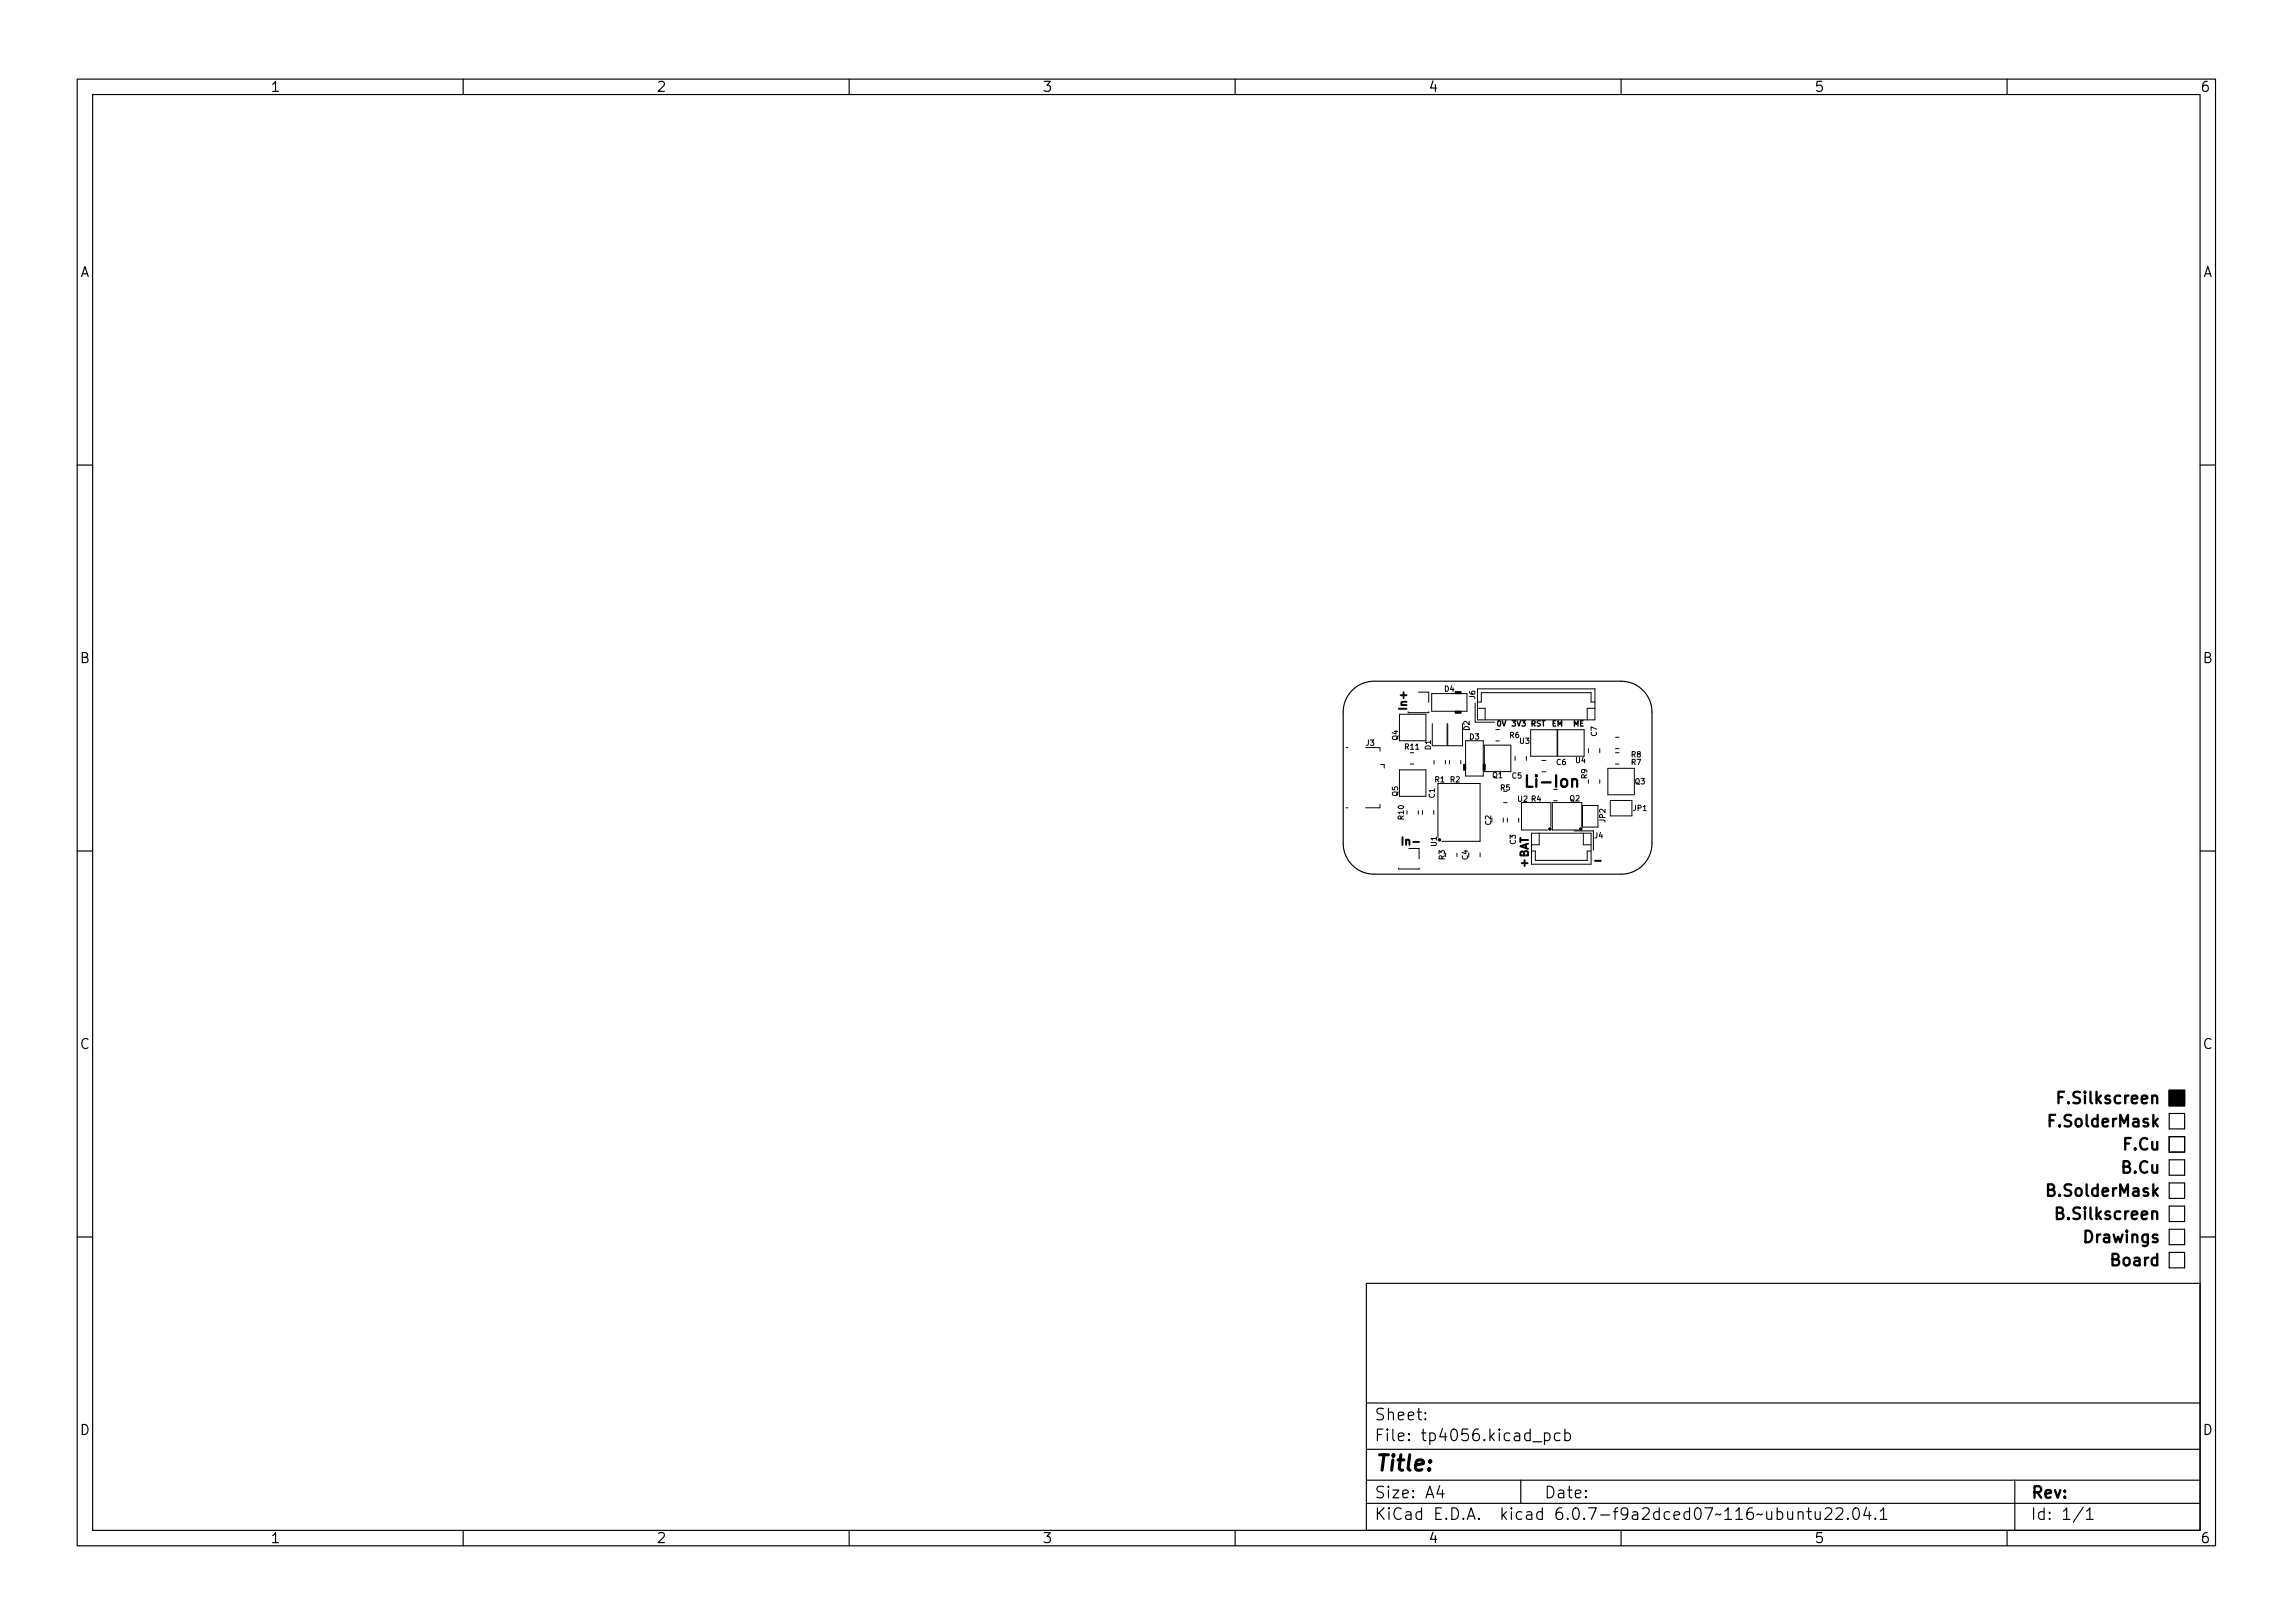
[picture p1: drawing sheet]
<svg xmlns="http://www.w3.org/2000/svg" width="297mm" height="210mm" viewBox="0 0 297 210" stroke-linecap="round" stroke-linejoin="round" font-family="sans-serif">
<defs><g id="words">
<text font-size="2.8" x="178" y="190.6">Title:</text>
<g font-size="2.1">
<text x="197.3" y="102">Li-Ion</text>
<text x="267.7" y="143">F.Silkscreen</text>
<text x="266.4" y="146">F.SolderMask</text>
<text x="275.4" y="149">F.Cu</text>
<text x="266.2" y="155">B.SolderMask</text>
<text x="275.1" y="152">B.Cu</text>
<text x="267.5" y="158">B.Silkscreen</text>
<text x="270.6" y="161">Drawings</text>
<text x="274" y="164">Board</text>
<text x="178" y="184">Sheet:</text>
<text x="178" y="186.7">File: tp4056.kicad_pcb</text>
<text x="178" y="196.9">KiCad E.D.A. kicad 6.0.7-f9a2dced07~116~ubuntu22.04.1</text>
<text x="178" y="194.1">Size: A4</text>
<text x="200" y="194.1">Date:</text>
<text x="263" y="194.1">Rev:</text>
<text x="263" y="196.9">Id: 1/1</text>
</g>
<g font-size="1.8">
<text x="35" y="11.9">1</text>
<text x="85" y="11.9">2</text>
<text x="135" y="11.9">3</text>
<text x="185" y="11.9">4</text>
<text x="235" y="11.9">5</text>
<text x="285" y="11.9">6</text>
<text x="10.3" y="35.9">A</text>
<text x="285.3" y="35.9">A</text>
<text x="10.3" y="85.9">B</text>
<text x="285.3" y="85.9">B</text>
<text x="10.3" y="135.9">C</text>
<text x="285.3" y="135.9">C</text>
<text x="10.3" y="185.9">D</text>
<text x="285.3" y="185.9">D</text>
<text x="35" y="199.9">1</text>
<text x="85" y="199.9">2</text>
<text x="135" y="199.9">3</text>
<text x="185" y="199.9">4</text>
<text x="235" y="199.9">5</text>
<text x="285" y="199.9">6</text>
</g>
<g font-size="1.4">
<text x="182.3" y="91.8" transform="rotate(-90 182.3 91.8)">In+</text>
<text x="181.9" y="109.5">In-</text>
<text x="197.1" y="112.2">+</text>
<text x="198" y="111.2" transform="rotate(-90 198 111.2)">BAT</text>
<text x="206.8" y="111.9">-</text>
</g>
<g font-size="1">
<text x="187.1" y="89.6">D4</text>
<text x="181.1" y="95.9" transform="rotate(-90 181.1 95.9)">Q4</text>
<text x="190.3" y="94.6" transform="rotate(-90 190.3 94.6)">D2</text>
<text x="190.4" y="95.8">D3</text>
<text x="191.1" y="90.5" transform="rotate(-90 191.1 90.5)">J6</text>
<text x="193.9" y="94.1">0V</text>
<text x="195.6" y="95.6">R6</text>
<text x="195.9" y="94.1">3V3 RST</text>
<text x="201" y="94.1">EM</text>
<text x="203.8" y="94.1">ME</text>
<text x="206.8" y="95.4" transform="rotate(-90 206.8 95.4)">C7</text>
<text x="177" y="96.6">J3</text>
<text x="182" y="97.1">R11</text>
<text x="185.3" y="97.1" transform="rotate(-90 185.3 97.1)">D1</text>
<text x="185.9" y="101.3">R1</text>
<text x="187.9" y="101.3">R2</text>
<text x="193.3" y="100.8">Q1</text>
<text x="195.9" y="100.8">C5</text>
<text x="196.9" y="96.3">U3</text>
<text x="201.6" y="99.1">C6</text>
<text x="204.1" y="98.8">U4</text>
<text x="205.6" y="100.9" transform="rotate(-90 205.6 100.9)">R9</text>
<text x="211.3" y="99.1">R7</text>
<text x="211.3" y="98.1">R8</text>
<text x="211.8" y="101.6">Q3</text>
<text x="181.1" y="103.1" transform="rotate(-90 181.1 103.1)">Q5</text>
<text x="181.9" y="106.1" transform="rotate(-90 181.9 106.1)">R10</text>
<text x="185.9" y="103.4" transform="rotate(-90 185.9 103.4)">C1</text>
<text x="193.1" y="106.9" transform="rotate(-90 193.1 106.9)">C2</text>
<text x="194.4" y="102.4">R5</text>
<text x="196.6" y="103.8">U2 R4</text>
<text x="203.3" y="103.8">Q2</text>
<text x="208" y="106.5" transform="rotate(-90 208 106.5)">JP2</text>
<text x="211.6" y="105">JP1</text>
<text x="186.1" y="109.6" transform="rotate(-90 186.1 109.6)">U1</text>
<text x="187.1" y="111.4" transform="rotate(-90 187.1 111.4)">R3</text>
<text x="190.1" y="111.4" transform="rotate(-90 190.1 111.4)">C4</text>
<text x="196.3" y="109.4" transform="rotate(-90 196.3 109.4)">C3</text>
<text x="206.6" y="108.6">J4</text>
</g>
</g></defs>
<g fill="none" stroke="#000" stroke-width=".15">
<path d="M10 10.2h277v190.1h-277zM12 12.2h273v186.1h-273zM60 10.2v2M110 10.2v2M160 10.2v2M210 10.2v2M260 10.2v2M10 60.2h2M285 60.2h2M175.2 89.4a4 4 0 0 1 2.8-1.2h32a4 4 0 0 1 4 4v17a4 4 0 0 1-4 4h-32a4 4 0 0 1-4-4v-17a4 4 0 0 1 1.2-2.8zM10 110.2h2M285 110.2h2"/>
<path d="M281 141.2h2v2h-2zM281 144.2h2v2h-2zM281 147.2h2v2h-2zM281 150.2h2v2h-2zM281 153.2h2v2h-2zM281 156.2h2v2h-2zM281 159.2h2v2h-2zM10 160.2h2M177 166.3h108v32h-108zM281 162.2h2v2h-2zM285 160.2h2M60 198.3v2"/>
<path d="M110 198.3v2M160 198.3v2M177 194.8h108M177 191.8h108M177 187.8h108M177 181.8h108M184.6 183.8l.1 .1h-.1v-.1v.1M184.6 183l.1 .1h-.1v-.1v.1M186.5 192.5l-.4 1h1M186.9 193v1M197 191.8v3M198.6 186.8h1.1"/>
<path d="M200.1 185.7l.4-.1 .3 .3v.4l-.2 .3h-.1h-.4M200.1 185.6v1.5M202.1 185.7l-.5-.1-.2 .3v.4l.1 .3h.1h.5M202.7 185.7l.4-.1 .3 .3v.4l-.1 .3h-.2h-.4M202.7 185.1v1.5M210 198.3v2M232.9 196a.37 .37 0 0 1 .7 0v.8M232.9 195.8v1M234.1 195.8h.5M234.3 195.3v1.3l.1 .2h.2M235.1 195.8l.1 1a.41 .41 0 0 0 .6-.1M235.8 195.8v1"/>
<path d="M236.4 195.5l.2-.2h.4a.41 .41 0 0 1 .2 .7l-.8 .8h.9M237.9 195.5l.2-.2h.3a.41 .41 0 0 1 .2 .7l-.8 .8h.9M239.4 196.7v.1h-.1l.1-.1v.1M240.2 195.4a.36 .36 0 0 1 .6 .2 .77 .77 0 0 1-.4 1.2 1 1 0 0 1-.2-1.4zM241.8 195.3l-.4 1h1M242.1 195.8v1M242.9 196.7l.1 .1h-.1v-.1v.1M243.6 195.8l.4-.5v1.5M243.6 196.8h.8M260 198.3v2M261 191.8v6.5M269.9 195.3l-1.3 1.9"/>
<path d="M270.3 195.8l.4-.5v1.5M270.3 196.8h.8"/>
</g>
<g fill="#000" stroke="#000" stroke-width=".13">
<path d="M188.5 89.6h.8v.3h-.8zM188.5 92.1h.8v.3h-.8zM189.6 99h.3v.8h-.3zM192.1 99h.3v.8h-.3zM281 141.2h2v2h-2z"/>
<circle cx="186.5" cy="108.8" r=".16"/>
<circle cx="200.8" cy="107.4" r=".16"/>
<circle cx="204.8" cy="107.4" r=".16"/>
</g>
<path d="M203.7 101.1a.37 .37 0 0 1 .6 0v.8M203.7 100.9v1M265.3 154.1h.5a.36 .36 0 0 0 .3-.3 .36 .36 0 0 0-.3-.4h-.5v1.5h.6a.4 .4 0 0 0 .3-.4 .4 .4 0 0 0-.4-.4M265.5 145.1h.5M266.2 144.4h-.7v1.5M266.4 157.1h.5a.36 .36 0 0 0 .3-.3 .36 .36 0 0 0-.3-.4h-.5v1.5h.6a.4 .4 0 0 0 .3-.4 .4 .4 0 0 0-.4-.4M266.7 142.1h.5M267.4 141.4h-.7v1.5" fill="none" stroke="#000" stroke-width=".3"/>
<g fill="none" stroke="#000" stroke-width=".13">
<path d="M174.4 96.8h.2M176.9 96.8h1.9v.5M178.9 99h.4v.5M181.3 92.5h3.4v3.5h-3.4zM181.3 99.7h3.4v3.5h-3.4zM182.4 92.2v.1h2.7v-.1M182.7 97.5h.4M182.7 99h.4M183.7 89.7h1.4v1.3M185.5 89.9h4.5v2.2h-4.5zM185.5 93.7v2.9h2v-2.9M185.8 98.5v.5"/>
<path d="M187.2 98.5v.5M187.5 93.7v2.9h2v-2.9M187.8 98.5v.5M189.2 98.5v.5M189.9 96h2.2v4.5h-2.2zM191.1 91.1v2.5h2.5M191.4 89.2h15.2v4.1h-15.2zM191.4 90.9h.5v-1.2h14.2v1.2h.5M191.4 91.8h1v1.5M192.3 96.5h3.4v3.5h-3.4zM193.8 96h.4M193.8 94.5h.4"/>
<path d="M196.3 98v.5M197.7 98v.5M198.3 94.5h3.4v3.5h-3.4zM199.7 98.5h.6M201.8 94.5h3.4v3.5h-3.4zM205.8 97v.5M206.6 91.8h-1v1.5M207.2 97v.5M208.3 99.5h3.4v3.5h-3.4zM209.3 97.5h.4M209.3 99h.4M209.3 97h.4"/>
<path d="M209.3 95.5h.4M174.4 104.6h.2M178.8 104.2v.4h-1.9M181.2 112.5v.1h2.6v-.1M182.3 105v.5M183.7 105v.5M183.8 109.9v1.3M184.3 105v.5M185.7 105v.5M186.3 108.5v-7h5.4v7.5h-4.9M188.7 110.5v.5M191.7 110.5v.5"/>
<path d="M194.7 106v.5M194.8 104h.4M195.3 106v.5M196.7 106v.5M198.4 110.2h.5v1.3h6.7v-1.3h.5M198.4 107.9h7.7v4.1h-7.7zM199.4 107.9v1.5h-1M200.9 107.1v-3.1h-3.8v3.5h3.4M201.3 103.7h.4M203.9 107.6h2.5v2.5M204.9 107.1v-3.1h-3.8v3.5h3.4M205 104.3h2v2.8h-2z"/>
<path d="M205.1 107.9v1.5h1M205.8 101v.5M207.2 101v.5M208.6 103.7h2.8v2h-2.8z"/>
</g>
<use href="#words"/>
</svg>
